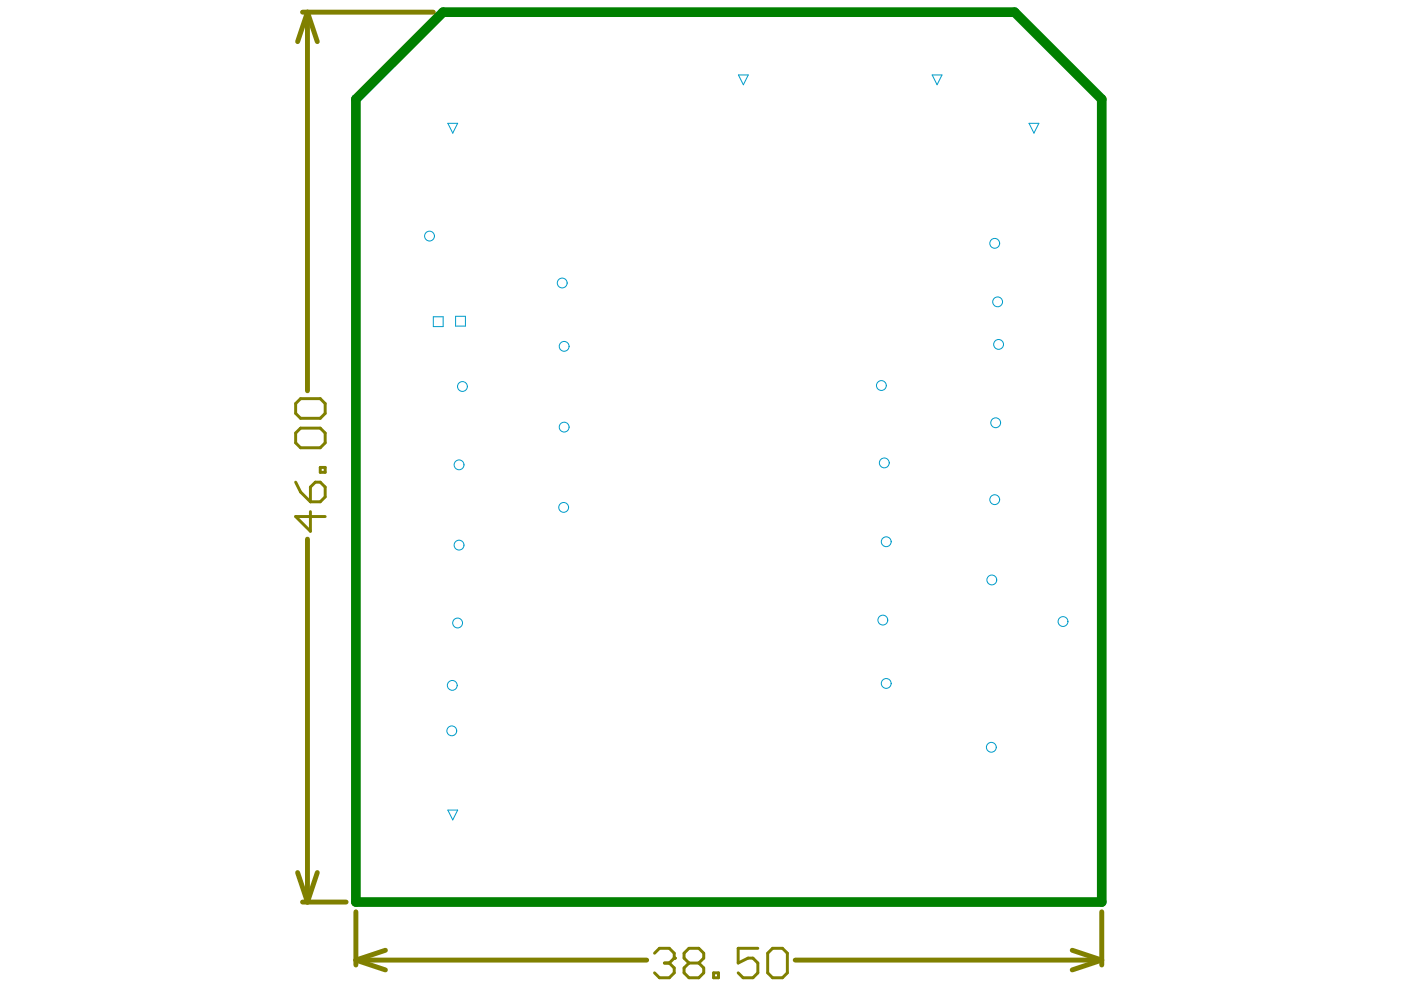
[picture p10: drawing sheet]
<svg xmlns="http://www.w3.org/2000/svg" width="297mm" height="210mm" viewBox="0 0 297 210" stroke-linecap="round" stroke-linejoin="round" font-family="sans-serif">
<g fill="none" stroke="#808000" stroke-width="1">
<path d="M64.1 2.6h27.8M65.2 2.6l2.1 6.2M65.2 2.6v80.3M65.2 2.6l-2.1 6.2M65.2 114.3v77M63.1 185l2.1 6.3M64.1 191.3h9.3M67.3 185l-2.1 6.3M75.5 193.3v11.3M233.6 193.3v11.3M75.5 203.6l6.2 2M75.5 203.6h61.6"/>
<path d="M81.7 201.5l-6.2 2.1M168.6 203.6h65M227.3 201.5l6.3 2.1M233.6 203.6l-6.3 2"/>
</g>
<path d="M62.7 85.6l1-1.1h4.2l1 1.1v2l-1 1.1h-4.2l-1-1.1zM62.7 91.8l1-1h4.2l1 1v2.1l-1 1h-4.2l-1-1zM67.9 99.1h1v1h-1zM62.7 102.2l1 2.1 2.1 2.1M65.8 108.5v4.1l-3.1-3.1h6.2M65.8 103.3l1.1-1.1h1l1 1.1v2.1l-1 1h-2.1zM138.8 202.1l1-1h2.1l1 1v1" fill="none" stroke="#808000" stroke-width=".63"/>
<circle cx="142.9" cy="203.1" r=".31" fill="#808000"/>
<path d="M140.9 204.2h1M141.9 204.2l1 1v1.1l-1 1h-2.1l-1-1M142.9 203.1l-1 1.1M146.1 204.2h2.1M146.1 204.2l-1.1 1v1.1l1.1 1h2.1l1-1v-1.1l-1-1M146.1 204.2l-1.1-1.1v-1l1.1-1h2.1l1 1v1l-1 1.1M151.3 206.3h1v1h-1zM160.7 201.1h-4.2v3.1l2.1-1.1h1l1.1 1.1v2.1l-1.1 1h-2.1l-1-1M162.8 202.1l1-1h2.1l1 1v4.2l-1 1h-2.1l-1-1z" fill="none" stroke="#808000" stroke-width=".63"/>
<path d="M75.5 21l18.4-18.4h121.2l18.5 18.4v170.3h-158.1z" fill="none" stroke="#008000" stroke-width="2.1"/>
<g fill="none" stroke="#009cca" stroke-width=".21">
<path d="M156.6 15.9h2l-1 2.1zM197.6 15.9h2.1l-1 2.1zM94.9 26.1h2.1l-1 2.1zM218.2 26.1h2.1l-1.1 2.1zM91.9 67.2h2.1v2h-2.1zM96.6 67.1h2.1v2h-2.1zM94.9 171.8h2.1l-1 2z"/>
<circle cx="91.1" cy="50.1" r="1.04"/>
<circle cx="210.9" cy="51.6" r="1.04"/>
<circle cx="119.2" cy="60" r="1.04"/>
<circle cx="119.6" cy="73.4" r="1.04"/>
<circle cx="211.5" cy="64" r="1.04"/>
<circle cx="211.7" cy="73" r="1.04"/>
<circle cx="97.3" cy="98.6" r="1.04"/>
<circle cx="98" cy="81.9" r="1.04"/>
<circle cx="119.6" cy="90.6" r="1.04"/>
<circle cx="186.9" cy="81.7" r="1.04"/>
<circle cx="187.5" cy="98.1" r="1.04"/>
<circle cx="211.1" cy="89.6" r="1.04"/>
<circle cx="97.3" cy="115.6" r="1.04"/>
<circle cx="119.5" cy="107.6" r="1.04"/>
<circle cx="187.9" cy="114.9" r="1.04"/>
<circle cx="210.9" cy="105.9" r="1.04"/>
<circle cx="97" cy="132.1" r="1.04"/>
<circle cx="187.2" cy="131.5" r="1.04"/>
<circle cx="210.3" cy="123" r="1.04"/>
<circle cx="225.4" cy="131.8" r="1.04"/>
<circle cx="95.8" cy="155" r="1.04"/>
<circle cx="95.9" cy="145.3" r="1.04"/>
<circle cx="187.9" cy="144.9" r="1.04"/>
<circle cx="210.2" cy="158.4" r="1.04"/>
</g>
</svg>
